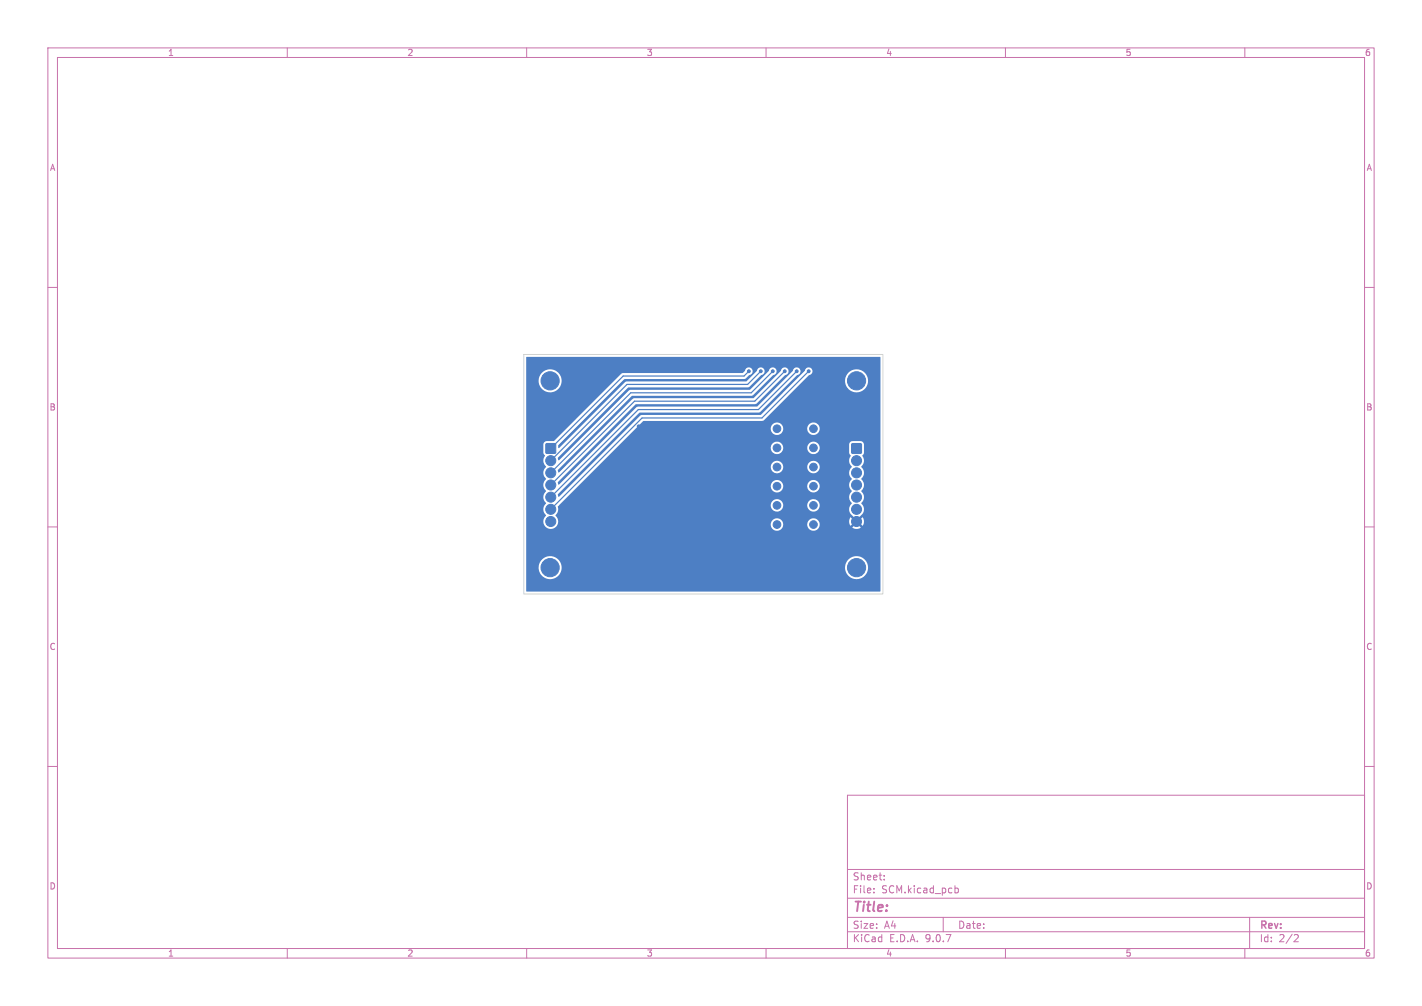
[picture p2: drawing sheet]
<svg xmlns="http://www.w3.org/2000/svg" width="297mm" height="210mm" viewBox="0 0 297 210" stroke-linecap="round" stroke-linejoin="round" font-family="sans-serif">
<defs><g id="words">
<text font-size="2.8" fill="#c872ab" x="178" y="190.9">Title:</text>
<g font-size="2.1" fill="#c872ab">
<text x="178" y="184">Sheet:</text>
<text x="178" y="186.7">File:</text>
<text x="184.1" y="186.7">SCM.kicad_pcb</text>
<text x="178" y="196.9">KiCad</text>
<text x="178" y="194.1">Size:</text>
<text x="184.7" y="194.1">A4</text>
<text x="185.7" y="196.9">E.D.A.</text>
<text x="193.3" y="196.9">9.0.7</text>
<text x="200" y="194.1">Date:</text>
<text x="263" y="194.3">Rev:</text>
<text x="263" y="196.9">Id:</text>
<text x="267.1" y="196.9">2/2</text>
</g>
<g font-size="1.8" fill="#c872ab">
<text x="35" y="11.9">1</text>
<text x="85" y="11.9">2</text>
<text x="135" y="11.9">3</text>
<text x="185" y="11.9">4</text>
<text x="235" y="11.9">5</text>
<text x="285" y="11.9">6</text>
<text x="10.3" y="35.9">A</text>
<text x="285.4" y="35.9">A</text>
<text x="10.3" y="85.9">B</text>
<text x="285.3" y="85.9">B</text>
<text x="10.3" y="135.9">C</text>
<text x="285.3" y="135.9">C</text>
<text x="10.3" y="185.9">D</text>
<text x="285.3" y="185.9">D</text>
<text x="35" y="199.9">1</text>
<text x="85" y="199.9">2</text>
<text x="135" y="199.9">3</text>
<text x="185" y="199.9">4</text>
<text x="235" y="199.9">5</text>
<text x="285" y="199.9">6</text>
</g>
</g></defs>
<g fill="none" stroke="#c872ab" stroke-width=".21">
<path d="M10 10h277v190h-277zM12 12h273v186h-273zM60 10v2M110 10v2M160 10v2M210 10v2M260 10v2M10 60h2M285 60h2M10 110h2M285 110h2M10 160h2"/>
<path d="M177 166h108v32h-108zM285 160h2M60 198v2M110 198v2M160 198v2M177 194.5h108M177 191.5h108M177 187.5h108M177 181.5h108M182.5 186.3v.1M182.5 185.5v.1M184.7 183.6v.1"/>
<path d="M184.7 182.8v.1M197 191.5v3M199.5 184.9v1.5M199.5 185.5l.4-.1 .3 .3-.2 .6h-.5M210 198v2M260 198v2M261 191.5v6.5M270.5 195.1l.5 .1 .2 .3-1 1.1h1"/>
</g>
<g fill="#4d7fc4" stroke="#4d7fc4" stroke-width=".21">
<path d="M177.9 92.7h2v1.9h-2z"/>
<path d="M114.1 92.6h1.9v2h-1.9z"/>
<circle cx="178.9" cy="96.2" r="1.05"/>
<circle cx="178.9" cy="98.7" r="1.05"/>
<circle cx="178.9" cy="101.2" r="1.05"/>
<circle cx="178.9" cy="103.8" r="1.05"/>
<circle cx="178.9" cy="106.3" r="1.05"/>
<circle cx="178.9" cy="108.9" r="1.05"/>
<circle cx="169.9" cy="105.5" r=".8"/>
<circle cx="162.3" cy="105.5" r=".8"/>
<circle cx="169.9" cy="89.5" r=".8"/>
<circle cx="162.3" cy="89.5" r=".8"/>
<circle cx="169.9" cy="97.5" r=".8"/>
<circle cx="162.3" cy="97.5" r=".8"/>
<circle cx="114.9" cy="118.5" r="1.9"/>
<circle cx="178.9" cy="79.5" r="1.9"/>
<circle cx="178.9" cy="118.5" r="1.9"/>
<circle cx="169.9" cy="109.5" r=".8"/>
<circle cx="162.3" cy="109.5" r=".8"/>
<circle cx="115" cy="96.2" r="1.05"/>
<circle cx="115" cy="98.7" r="1.05"/>
<circle cx="115" cy="101.2" r="1.05"/>
<circle cx="115" cy="103.8" r="1.05"/>
<circle cx="115" cy="106.3" r="1.05"/>
<circle cx="115" cy="108.9" r="1.05"/>
<circle cx="169.9" cy="93.5" r=".8"/>
<circle cx="162.3" cy="93.5" r=".8"/>
<circle cx="169.9" cy="101.5" r=".8"/>
<circle cx="162.3" cy="101.5" r=".8"/>
<circle cx="114.9" cy="79.5" r="1.9"/>
<circle cx="133.1" cy="113" r=".3"/>
<circle cx="143.4" cy="96" r=".3"/>
<circle cx="158.8" cy="114.4" r=".3"/>
<circle cx="148.9" cy="115.4" r=".3"/>
<circle cx="133.4" cy="96" r=".3"/>
<circle cx="158.8" cy="109.4" r=".3"/>
<circle cx="138.4" cy="96" r=".3"/>
<circle cx="148.9" cy="95.5" r=".3"/>
<circle cx="158.8" cy="94.4" r=".3"/>
<circle cx="143.3" cy="113.1" r=".3"/>
<circle cx="133.4" cy="89" r=".3"/>
<circle cx="133.1" cy="106.9" r=".3"/>
<circle cx="158.8" cy="99.4" r=".3"/>
<circle cx="158.8" cy="104.4" r=".3"/>
<circle cx="138.2" cy="113.1" r=".3"/>
<circle cx="143.4" cy="106.9" r=".3"/>
<circle cx="148.9" cy="90.4" r=".3"/>
<circle cx="148.9" cy="100.5" r=".3"/>
<circle cx="148.9" cy="110.5" r=".3"/>
<circle cx="138.3" cy="106.9" r=".3"/>
<circle cx="138.4" cy="89.8" r=".3"/>
<circle cx="143.4" cy="89.8" r=".3"/>
<circle cx="158.9" cy="89.4" r=".3"/>
<circle cx="148.9" cy="105.5" r=".3"/>
<circle cx="156.4" cy="77.5" r=".3"/>
<circle cx="158.9" cy="77.5" r=".3"/>
<circle cx="161.4" cy="77.5" r=".3"/>
<circle cx="163.9" cy="77.5" r=".3"/>
<circle cx="166.4" cy="77.5" r=".3"/>
<circle cx="168.9" cy="77.5" r=".3"/>
</g>
<path d="M156.4 77.5l-1 1h-25.2l-15.2 15.1M158.9 77.5l-2.8 2.8h-25.2l-15.9 15.9M161.4 77.5l-4.5 4.5h-25.2l-16.7 16.7M163.9 77.5l-6.3 6.3h-25.1l-17.5 17.4M166.4 77.5l-8 8h-25.1l-18.3 18.3M168.9 77.5l-9.8 9.8h-25l-19.1 19M114.9 101.4h.1M114.9 105.4h.1M114.9 109.3h.2" fill="none" stroke="#4d7fc4" stroke-width=".25"/>
<path d="M109.9 74.6l73.9-.1 .1 .1-.1 48.9h-73.8l-.1-5.1h2.6a2.4 2.4 0 0 0 2.4 2.5 2.4 2.4 0 0 0 2.4-2.5h59.2v.2a2.4 2.4 0 0 0 3.6 2 2.4 2.4 0 0 0 0-4.2 2.4 2.4 0 0 0-3.6 2h-59.2v-.3a2.4 2.4 0 0 0-2.5-2 2.4 2.4 0 0 0-2.3 2.3h-2.6v-25.6h3.6v1.8l.3 .5a1.75 1.75 0 0 0 .3 2.4 1.7 1.7 0 0 0 0 2.5 1.7 1.7 0 0 0 0 2.6 1.7 1.7 0 0 0 0 2.5 1.72 1.72 0 0 0 0 2.5 1.56 1.56 0 0 0 0 2.5 1.56 1.56 0 0 0 2.4-.7h44.5v.2a1.3 1.3 0 0 0 1.4 1.2 1.3 1.3 0 0 0 1.2-1.4h5v.2a1.3 1.3 0 0 0 2 1 1.3 1.3 0 0 0 0-2.2 1.3 1.3 0 0 0-2 1l-5-.1a1.3 1.3 0 0 0-1.4-1.1 1.3 1.3 0 0 0-1.2 1.2h-44.5v-.2a2.49 2.49 0 0 0-.5-1.7 1.82 1.82 0 0 0 .5-1.8l.3-.3h44.2a1.3 1.3 0 0 0 1.3 1.4 1.3 1.3 0 0 0 1.3-1.4h5v.2a1.3 1.3 0 0 0 2 1 1.3 1.3 0 0 0 0-2.2 1.3 1.3 0 0 0-2 1l-5-.1a1.3 1.3 0 0 0-1.4-1.1 1.3 1.3 0 0 0-1.2 1.2h-44.2l4-4h40.2v.2a1.3 1.3 0 0 0 1.4 1.2 1.3 1.3 0 0 0 1.2-1.4h5v.2a1.3 1.3 0 0 0 2 1 1.3 1.3 0 0 0 0-2.2 1.3 1.3 0 0 0-2 1h-5l-.1-.2a1.3 1.3 0 0 0-1.3-1 1.3 1.3 0 0 0-1.2 1.2h-40.2l4-4h36.2v.2a1.3 1.3 0 0 0 1.4 1.2 1.3 1.3 0 0 0 1.2-1.4h5v.2a1.3 1.3 0 0 0 2 1 1.3 1.3 0 0 0 0-2.2 1.3 1.3 0 0 0-2 1h-5a1.3 1.3 0 0 0-1.3-1.2 1.3 1.3 0 0 0-1.3 1.2h-36.2l4-4h32.2v.2a1.3 1.3 0 0 0 1.4 1.2 1.3 1.3 0 0 0 1.2-1.4h5v.2a1.3 1.3 0 0 0 1.7 1.1 1.3 1.3 0 0 0 .7-1.9h6.3l.1 1.8 .3 .6a1.75 1.75 0 0 0 .2 2.3 1.7 1.7 0 0 0 0 2.5 1.7 1.7 0 0 0 0 2.6 1.7 1.7 0 0 0 0 2.5 1.59 1.59 0 0 0 .1 2.5l.7 .7-.3 .4-.8-.7v.1a1.54 1.54 0 0 0 0 1.7l.8-.8 .3 .4-.7 .7 .1 .1a1.54 1.54 0 0 0 1.7-.1l-.7-.7 .3-.4 .8 .8v-.1a1.54 1.54 0 0 0 0-1.7l-.8 .7-.3-.4 .7-.7a1.68 1.68 0 0 0 .1-2.6 1.7 1.7 0 0 0 0-2.5 1.7 1.7 0 0 0 0-2.6 1.7 1.7 0 0 0 0-2.5 1.72 1.72 0 0 0 .2-2.3l.3-.5 .1-1.8-.2-.4-.4-.3h-2l-.4 .3-.2 .4h-6.3l-.1-.1a1.31 1.31 0 0 0-1.4-.4 1.31 1.31 0 0 0-.9 1.1h-5l-.1-.2a1.3 1.3 0 0 0-1.3-1 1.3 1.3 0 0 0-1.2 1.2h-32.2l4-4h28.2v.2a1.3 1.3 0 0 0 1.4 1.2 1.3 1.3 0 0 0 1.2-1.4h5v.2a1.3 1.3 0 0 0 2 1 1.3 1.3 0 0 0 0-2.2 1.3 1.3 0 0 0-2 1h-5l-.1-.2a1.3 1.3 0 0 0-1.3-1 1.3 1.3 0 0 0-1.2 1.2h-28.2l1.6-1.5h24.9l8.6-8.5h8.6v.2a2.4 2.4 0 0 0 3.6 2 2.4 2.4 0 0 0 0-4.2 2.4 2.4 0 0 0-3.6 2h-8.6l1.1-1.1a.82 .82 0 0 0 .7-.8 .82 .82 0 0 0-.8-.8 .82 .82 0 0 0-.8 .7l-9.2 9.2-25.1 .1-17 17h-.2l-.1-.5 17.1-17.1h25l7.9-7.8a.82 .82 0 0 0 .7-.8 .82 .82 0 0 0-.8-.8 .82 .82 0 0 0-.8 .7l-7.5 7.5h-25.1l-16.2 16.2h-.2l-.1-.5 16.3-16.2h24.9l.3-.2 6-5.9a.81 .81 0 0 0 .7-.9 .81 .81 0 0 0-.8-.7 .81 .81 0 0 0-.8 .7l-5.7 5.7-25.2 .1-15.4 15.4a.31 .31 0 0 1-.3-.2 .31 .31 0 0 1 0-.3l15.5-15.5h25l.3-.1 4.2-4.2a.81 .81 0 0 0 .7-.9 .81 .81 0 0 0-.8-.7 .81 .81 0 0 0-.8 .7l-4 4h-25.2l-14.6 14.7-.2-.1-.1-.5 14.7-14.6h25l.3-.2 2.5-2.4a.82 .82 0 0 0 .7-.8 .82 .82 0 0 0-.8-.8 .82 .82 0 0 0-.8 .7l-2.3 2.2h-25l-14 13.9h-.2v-.6l13.8-13.8h25.1l1-.8a.81 .81 0 0 0 .7-.9 .81 .81 0 0 0-.8-.7 .81 .81 0 0 0-.8 .7l-.5 .5h-25.1l-14.3 14.1-1.6 .1-.5 .3-.1 .4h-3.6v-13.4h2.6v.2a2.4 2.4 0 0 0 3.6 2 2.4 2.4 0 0 0 0-4.2 2.4 2.4 0 0 0-3.6 2h-2.6z" fill="#4d7fc4"/>
<path d="M109.4 74h75v50h-75z" fill="none" stroke="#d0d2cd" stroke-width=".21"/>
<use href="#words"/>
</svg>
